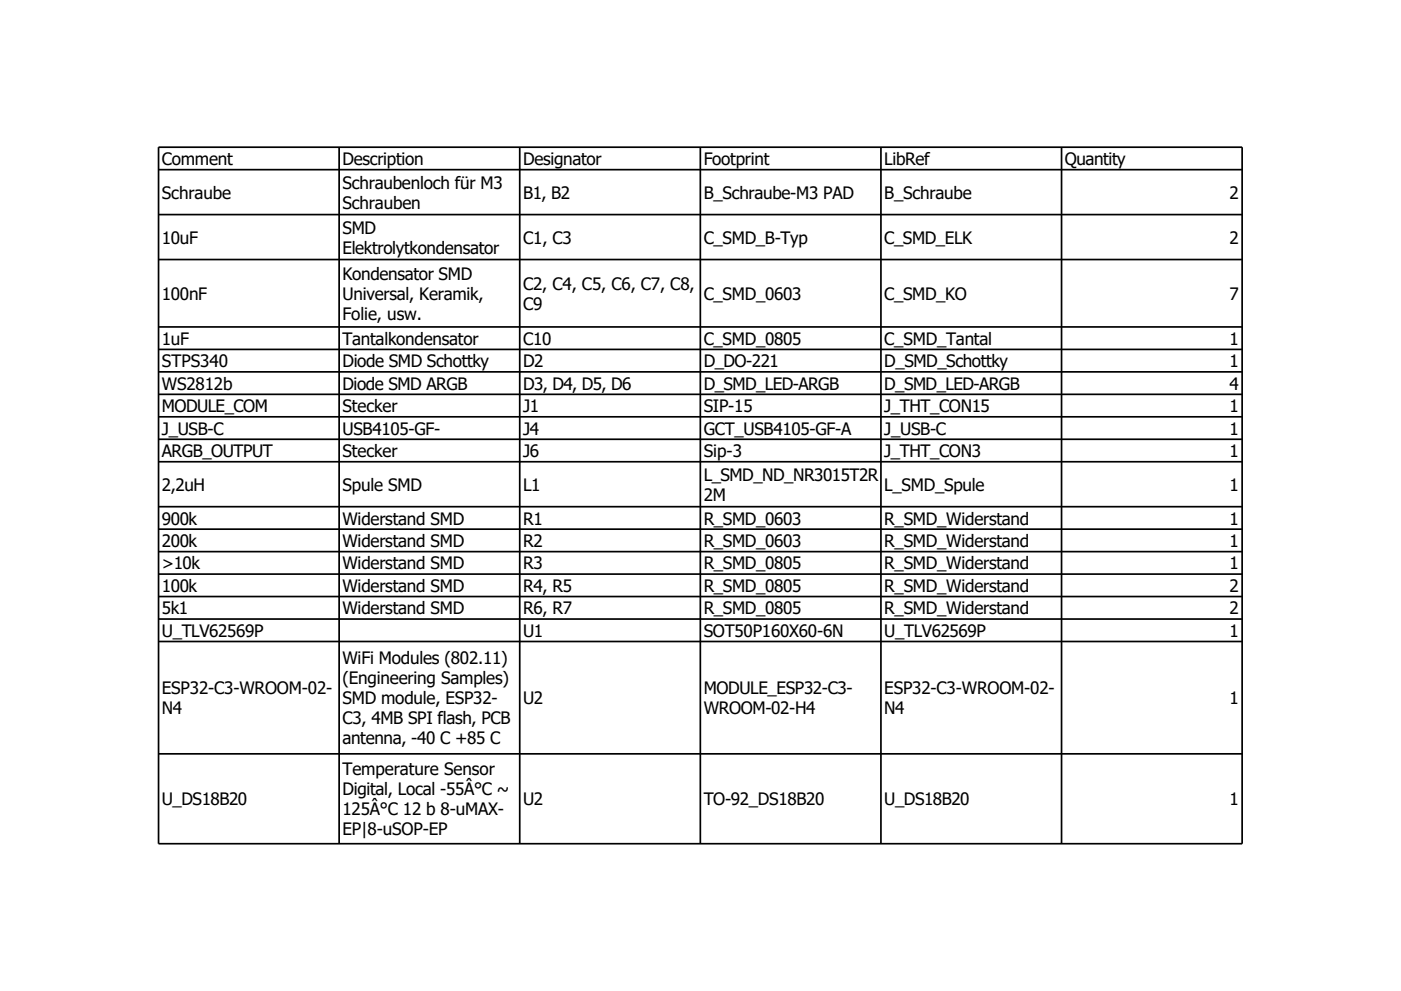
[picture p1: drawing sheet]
<svg xmlns="http://www.w3.org/2000/svg" width="297mm" height="210mm" viewBox="0 0 297 210" stroke-linecap="round" stroke-linejoin="round" font-family="sans-serif">
<defs><g id="words">
<g font-size="3.6">
<text x="34.3" y="35">Comment</text>
<text x="72.6" y="35">Description</text>
<text x="110.9" y="35">Designator</text>
<text x="149.1" y="35">Footprint</text>
<text x="187.4" y="35">LibRef</text>
<text x="225.7" y="35">Quantity</text>
<text x="72.6" y="40">Schraubenloch für M3</text>
<text x="34.3" y="42.1">Schraube</text>
<text x="72.6" y="44.2">Schrauben</text>
<text x="110.9" y="42.1">B1, B2</text>
<text x="149.1" y="42.1">B_Schraube-M3 PAD</text>
<text x="187.4" y="42.1">B_Schraube</text>
<text x="260.6" y="42.1">2</text>
<text x="34.3" y="51.7">10uF</text>
<text x="72.6" y="49.5">SMD</text>
<text x="72.6" y="53.8">Elektrolytkondensator</text>
<text x="110.9" y="51.7">C1, C3</text>
<text x="149.1" y="51.7">C_SMD_B-Typ</text>
<text x="187.4" y="51.7">C_SMD_ELK</text>
<text x="260.6" y="51.7">2</text>
<text x="72.6" y="59.3">Kondensator SMD</text>
<text x="34.3" y="63.6">100nF</text>
<text x="72.6" y="63.6">Universal, Keramik,</text>
<text x="110.9" y="61.4">C2, C4, C5, C6, C7, C8,</text>
<text x="110.9" y="65.7">C9</text>
<text x="149.1" y="63.6">C_SMD_0603</text>
<text x="187.4" y="63.6">C_SMD_KO</text>
<text x="260.6" y="63.6">7</text>
<text x="72.6" y="67.8">Folie, usw.</text>
<text x="34.3" y="73.1">1uF</text>
<text x="34.3" y="77.8">STPS340</text>
<text x="72.6" y="73.1">Tantalkondensator</text>
<text x="72.6" y="77.8">Diode SMD Schottky</text>
<text x="110.9" y="73.1">C10</text>
<text x="110.9" y="77.8">D2</text>
<text x="149.1" y="73.1">C_SMD_0805</text>
<text x="149.1" y="77.8">D_DO-221</text>
<text x="187.4" y="73.1">C_SMD_Tantal</text>
<text x="187.4" y="77.8">D_SMD_Schottky</text>
<text x="260.6" y="73.1">1</text>
<text x="260.6" y="77.8">1</text>
<text x="34.3" y="82.6">WS2812b</text>
<text x="72.6" y="82.6">Diode SMD ARGB</text>
<text x="110.9" y="82.6">D3, D4, D5, D6</text>
<text x="149.1" y="82.6">D_SMD_LED-ARGB</text>
<text x="187.4" y="82.6">D_SMD_LED-ARGB</text>
<text x="260.6" y="82.6">4</text>
<text x="34.3" y="87.4">MODULE_COM</text>
<text x="72.6" y="87.4">Stecker</text>
<text x="110.9" y="87.4">J1</text>
<text x="149.1" y="87.4">SIP-15</text>
<text x="187.4" y="87.4">J_THT_CON15</text>
<text x="260.6" y="87.4">1</text>
<text x="34.3" y="92.1">J_USB-C</text>
<text x="72.6" y="92.1">USB4105-GF-</text>
<text x="110.9" y="92.1">J4</text>
<text x="149.1" y="92.1">GCT_USB4105-GF-A</text>
<text x="187.4" y="92.1">J_USB-C</text>
<text x="260.6" y="92.1">1</text>
<text x="34.3" y="96.9">ARGB_OUTPUT</text>
<text x="72.6" y="96.9">Stecker</text>
<text x="110.9" y="96.9">J6</text>
<text x="149.1" y="96.9">Sip-3</text>
<text x="149.1" y="101.9">L_SMD_ND_NR3015T2R</text>
<text x="187.4" y="96.9">J_THT_CON3</text>
<text x="260.6" y="96.9">1</text>
<text x="34.3" y="104">2,2uH</text>
<text x="72.6" y="104">Spule SMD</text>
<text x="110.9" y="104">L1</text>
<text x="149.1" y="106.2">2M</text>
<text x="187.4" y="104">L_SMD_Spule</text>
<text x="260.6" y="104">1</text>
<text x="34.3" y="111.2">900k</text>
<text x="72.6" y="111.2">Widerstand SMD</text>
<text x="110.9" y="111.2">R1</text>
<text x="149.1" y="111.2">R_SMD_0603</text>
<text x="187.4" y="111.2">R_SMD_Widerstand</text>
<text x="260.6" y="111.2">1</text>
<text x="34.3" y="115.9">200k</text>
<text x="72.6" y="115.9">Widerstand SMD</text>
<text x="110.9" y="115.9">R2</text>
<text x="149.1" y="115.9">R_SMD_0603</text>
<text x="187.4" y="115.9">R_SMD_Widerstand</text>
<text x="260.6" y="115.9">1</text>
<text x="34.3" y="120.7">&gt;10k</text>
<text x="34.3" y="125.5">100k</text>
<text x="72.6" y="120.7">Widerstand SMD</text>
<text x="72.6" y="125.5">Widerstand SMD</text>
<text x="110.9" y="120.7">R3</text>
<text x="110.9" y="125.5">R4, R5</text>
<text x="149.1" y="120.7">R_SMD_0805</text>
<text x="149.1" y="125.5">R_SMD_0805</text>
<text x="187.4" y="120.7">R_SMD_Widerstand</text>
<text x="187.4" y="125.5">R_SMD_Widerstand</text>
<text x="260.6" y="120.7">1</text>
<text x="260.6" y="125.5">2</text>
<text x="34.3" y="130.2">5k1</text>
<text x="72.6" y="130.2">Widerstand SMD</text>
<text x="110.9" y="130.2">R6, R7</text>
<text x="149.1" y="130.2">R_SMD_0805</text>
<text x="187.4" y="130.2">R_SMD_Widerstand</text>
<text x="260.6" y="130.2">2</text>
<text x="34.3" y="135">U_TLV62569P</text>
<text x="110.9" y="135">U1</text>
<text x="149.1" y="135">SOT50P160X60-6N</text>
<text x="187.4" y="135">U_TLV62569P</text>
<text x="260.6" y="135">1</text>
<text x="72.6" y="140.8">WiFi Modules (802.11)</text>
<text x="34.3" y="147.2">ESP32-C3-WROOM-02-</text>
<text x="72.6" y="145">(Engineering Samples)</text>
<text x="72.6" y="149.3">SMD module, ESP32-</text>
<text x="110.9" y="149.3">U2</text>
<text x="149.1" y="147.2">MODULE_ESP32-C3-</text>
<text x="187.4" y="147.2">ESP32-C3-WROOM-02-</text>
<text x="260.6" y="149.3">1</text>
<text x="34.3" y="151.4">N4</text>
<text x="72.6" y="153.5">C3, 4MB SPI flash, PCB</text>
<text x="149.1" y="151.4">WROOM-02-H4</text>
<text x="187.4" y="151.4">N4</text>
<text x="72.6" y="157.7">antenna, -40 C +85 C</text>
<text x="72.6" y="164.4">Temperature Sensor</text>
<text x="34.3" y="170.7">U_DS18B20</text>
<text x="72.6" y="168.6">Digital, Local -55Â°C ~</text>
<text x="72.6" y="172.8">125Â°C 12 b 8-uMAX-</text>
<text x="110.9" y="170.7">U2</text>
<text x="149.1" y="170.7">TO-92_DS18B20</text>
<text x="187.4" y="170.7">U_DS18B20</text>
<text x="260.6" y="170.7">1</text>
<text x="72.6" y="177.1">EP|8-uSOP-EP</text>
</g>
</g></defs>
<g fill="none" stroke="#000" stroke-width=".36">
<path d="M33.6 31.2h229.7v147.6h-229.7zM33.6 36h229.7M71.9 31.2v147.6M110.2 31.2v147.6M148.4 31.2v147.6M186.7 31.2v147.6M225 31.2v147.6M33.6 45.5h229.7M33.6 55h229.7M33.6 69.3h229.7M33.6 74.1h229.7M33.6 78.8h229.7"/>
<path d="M33.6 83.6h229.7M33.6 88.4h229.7M33.6 93.1h229.7M33.6 97.9h229.7M33.6 107.4h229.7M33.6 112.2h229.7M33.6 116.9h229.7M33.6 121.7h229.7M33.6 126.5h229.7M33.6 131.2h229.7M33.6 136h229.7M33.6 159.8h229.7"/>
</g>
<use href="#words"/>
</svg>
